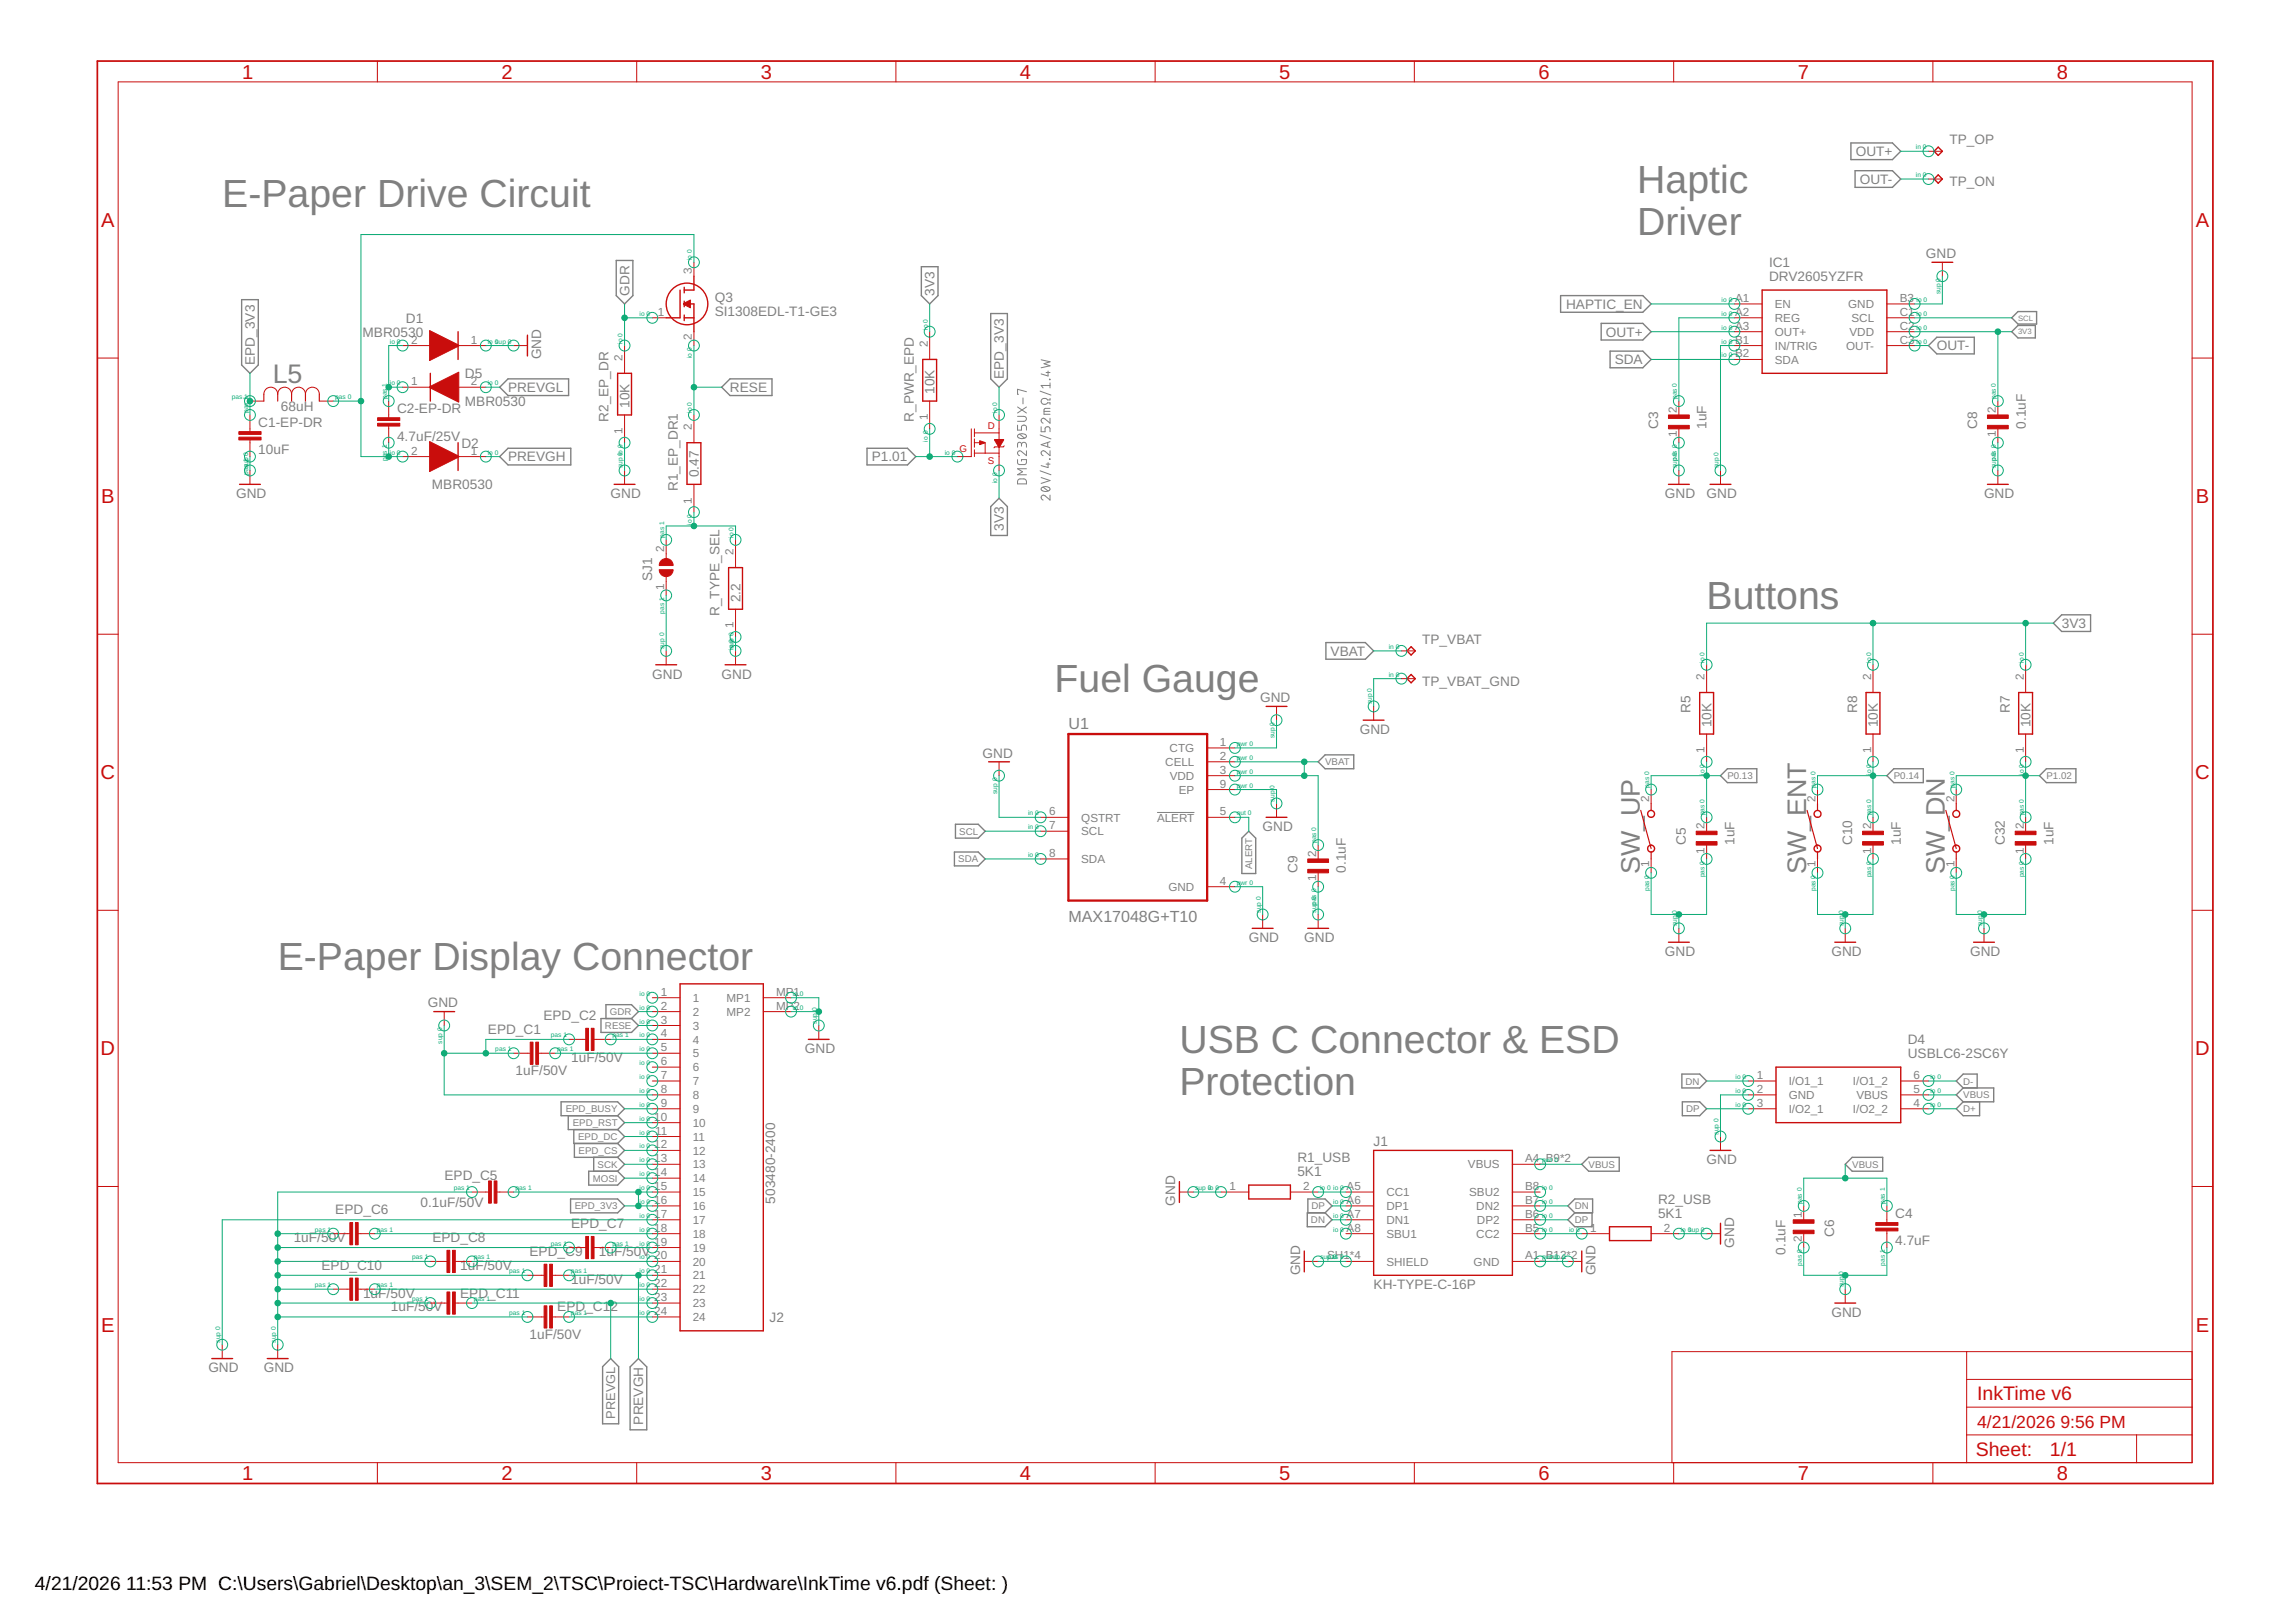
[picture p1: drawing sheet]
<svg xmlns="http://www.w3.org/2000/svg" width="420mm" height="297mm" viewBox="0 0 420 297" stroke-linecap="round" stroke-linejoin="round" font-family="sans-serif">
<defs><g id="words">
<g font-size="7.2" fill="#808080">
<text x="299.7" y="35.3">Haptic</text>
<text x="40.7" y="37.8">E-Paper Drive Circuit</text>
<text x="299.7" y="42.9">Driver</text>
<text x="312.4" y="111.5">Buttons</text>
<text x="193.1" y="126.7">Fuel Gauge</text>
<text x="50.8" y="177.5">E-Paper Display Connector</text>
<text x="215.9" y="192.8">USB C Connector &amp; ESD</text>
<text x="215.9" y="200.4">Protection</text>
</g>
<g font-size="4.9" fill="#808080">
<text x="49.9" y="70.1">L5</text>
<text x="300.2" y="160" transform="rotate(-90 300.2 160)">SW_UP</text>
<text x="330.7" y="160" transform="rotate(-90 330.7 160)">SW_ENT</text>
<text x="356.1" y="160" transform="rotate(-90 356.1 160)">SW_DN</text>
</g>
<g font-size="3.7" fill="#c90d0c">
<text x="44.4" y="14.4">1</text>
<text x="91.8" y="14.4">2</text>
<text x="139.3" y="14.4">3</text>
<text x="186.7" y="14.4">4</text>
<text x="234.2" y="14.4">5</text>
<text x="281.7" y="14.4">6</text>
<text x="329.1" y="14.4">7</text>
<text x="376.6" y="14.4">8</text>
<text x="18.5" y="41.5">A</text>
<text x="402" y="41.5">A</text>
<text x="18.5" y="92.1">B</text>
<text x="402" y="92.1">B</text>
<text x="18.4" y="142.6">C</text>
<text x="401.9" y="142.6">C</text>
<text x="18.4" y="193.2">D</text>
<text x="401.9" y="193.2">D</text>
<text x="18.5" y="243.7">E</text>
<text x="402" y="243.7">E</text>
<text x="44.4" y="270.9">1</text>
<text x="91.8" y="270.9">2</text>
<text x="139.3" y="270.9">3</text>
<text x="186.7" y="270.9">4</text>
<text x="234.2" y="270.9">5</text>
<text x="281.7" y="270.9">6</text>
<text x="329.1" y="270.9">7</text>
<text x="376.6" y="270.9">8</text>
</g>
<g font-size="3.6" fill="#c90d0c">
<text x="362" y="256.3">InkTime v6</text>
<text x="361.7" y="266.6">Sheet:</text>
<text x="375.3" y="266.4">1/1</text>
</g>
<g font-size="3.5">
<text x="6.4" y="291">4/21/2026</text>
<text x="23.1" y="291">11:53 PM C:\Users\Gabriel\Desktop\an_3\SEM_2\TSC\Proiect-TSC\Hardware\InkTime v6.pdf (Sheet: )</text>
</g>
<g font-size="3.2" fill="#c90d0c">
<text x="362" y="261.3">4/21/2026</text>
<text x="377.2" y="261.3">9:56 PM</text>
</g>
<g font-size="2.9" fill="#808080">
<text x="195.6" y="133.4">U1</text>
<text x="195.6" y="168.8">MAX17048G+T10</text>
</g>
<g font-size="2.5" fill="#808080">
<text x="339.7" y="28.6">OUT+</text>
<text x="356.9" y="26.4">TP_OP</text>
<text x="340.5" y="33.7">OUT-</text>
<text x="356.9" y="34">TP_ON</text>
<text x="352.6" y="47.2">GND</text>
<text x="323.9" y="51.4">DRV2605YZFR</text>
<text x="323.9" y="48.9">IC1</text>
<text x="74.3" y="59.1">D1</text>
<text x="115.2" y="54.1" transform="rotate(-90 115.2 54.1)">GDR</text>
<text x="130.8" y="57.8">SI1308EDL-T1-GE3</text>
<text x="130.8" y="55.2">Q3</text>
<text x="171.1" y="54.1" transform="rotate(-90 171.1 54.1)">3V3</text>
<text x="286.7" y="56.5">HAPTIC_EN</text>
<text x="66.4" y="61.6">MBR0530</text>
<text x="99.1" y="65.8" transform="rotate(-90 99.1 65.8)">GND</text>
<text x="294" y="61.6">OUT+</text>
<text x="354.6" y="64.1">OUT-</text>
<text x="46.7" y="66.8" transform="rotate(-90 46.7 66.8)">EPD_3V3</text>
<text x="85.1" y="69.2">D5</text>
<text x="93" y="71.7">PREVGL</text>
<text x="133.6" y="71.7">RESE</text>
<text x="183.8" y="69.3" transform="rotate(-90 183.8 69.3)">EPD_3V3</text>
<text x="295.6" y="66.7">SDA</text>
<text x="51.4" y="75.1">68uH</text>
<text x="72.7" y="75.6">C2-EP-DR</text>
<text x="85.1" y="74.3">MBR0530</text>
<text x="111.4" y="77.2" transform="rotate(-90 111.4 77.2)">R2_EP_DR</text>
<text x="115.2" y="74.7" transform="rotate(-90 115.2 74.7)">10K</text>
<text x="167.3" y="77.2" transform="rotate(-90 167.3 77.2)">R_PWR_EPD</text>
<text x="171.1" y="72.1" transform="rotate(-90 171.1 72.1)">10K</text>
<text x="47.3" y="83.2">10uF</text>
<text x="47.3" y="78.1">C1-EP-DR</text>
<text x="72.7" y="80.6">4.7uF/25V</text>
<text x="84.5" y="81.9">D2</text>
<text x="303.5" y="78.5" transform="rotate(-90 303.5 78.5)">C3</text>
<text x="312.4" y="78.5" transform="rotate(-90 312.4 78.5)">1uF</text>
<text x="362" y="78.5" transform="rotate(-90 362 78.5)">C8</text>
<text x="370.9" y="78.5" transform="rotate(-90 370.9 78.5)">0.1uF</text>
<text x="79.1" y="89.5">MBR0530</text>
<text x="93" y="84.4">PREVGH</text>
<text x="124.1" y="89.9" transform="rotate(-90 124.1 89.9)">R1_EP_DR1</text>
<text x="127.9" y="87.4" transform="rotate(-90 127.9 87.4)">0.47</text>
<text x="159.6" y="84.4">P1.01</text>
<text x="43.2" y="91.2">GND</text>
<text x="111.8" y="91.2">GND</text>
<text x="304.8" y="91.2">GND</text>
<text x="312.4" y="91.2">GND</text>
<text x="363.2" y="91.2">GND</text>
<text x="183.8" y="97.2" transform="rotate(-90 183.8 97.2)">3V3</text>
<text x="119.4" y="106.4" transform="rotate(-90 119.4 106.4)">SJ1</text>
<text x="131.7" y="112.8" transform="rotate(-90 131.7 112.8)">R_TYPE_SEL</text>
<text x="135.5" y="110.2" transform="rotate(-90 135.5 110.2)">2.2</text>
<text x="260.4" y="117.8">TP_VBAT</text>
<text x="377.4" y="114.9">3V3</text>
<text x="119.4" y="124.2">GND</text>
<text x="132.1" y="124.2">GND</text>
<text x="243.6" y="120">VBAT</text>
<text x="260.4" y="125.5">TP_VBAT_GND</text>
<text x="230.7" y="128.5">GND</text>
<text x="309.5" y="130.5" transform="rotate(-90 309.5 130.5)">R5</text>
<text x="340" y="130.5" transform="rotate(-90 340 130.5)">R8</text>
<text x="367.9" y="130.5" transform="rotate(-90 367.9 130.5)">R7</text>
<text x="248.9" y="134.4">GND</text>
<text x="313.3" y="133.1" transform="rotate(-90 313.3 133.1)">10K</text>
<text x="343.8" y="133.1" transform="rotate(-90 343.8 133.1)">10K</text>
<text x="371.7" y="133.1" transform="rotate(-90 371.7 133.1)">10K</text>
<text x="179.9" y="138.7">GND</text>
<text x="231.2" y="152.1">GND</text>
<text x="308.6" y="154.7" transform="rotate(-90 308.6 154.7)">C5</text>
<text x="317.5" y="154.7" transform="rotate(-90 317.5 154.7)">1uF</text>
<text x="339.1" y="154.7" transform="rotate(-90 339.1 154.7)">C10</text>
<text x="348" y="154.7" transform="rotate(-90 348 154.7)">1uF</text>
<text x="367" y="154.7" transform="rotate(-90 367 154.7)">C32</text>
<text x="375.9" y="154.7" transform="rotate(-90 375.9 154.7)">1uF</text>
<text x="237.5" y="159.8" transform="rotate(-90 237.5 159.8)">C9</text>
<text x="246.4" y="159.8" transform="rotate(-90 246.4 159.8)">0.1uF</text>
<text x="228.6" y="172.5">GND</text>
<text x="238.8" y="172.5">GND</text>
<text x="304.8" y="175">GND</text>
<text x="335.3" y="175">GND</text>
<text x="360.7" y="175">GND</text>
<text x="78.3" y="184.4">GND</text>
<text x="89.3" y="189.2">EPD_C1</text>
<text x="99.5" y="186.7">EPD_C2</text>
<text x="349.3" y="191.1">D4</text>
<text x="94.4" y="196.8">1uF/50V</text>
<text x="104.6" y="194.3">1uF/50V</text>
<text x="147.4" y="192.8">GND</text>
<text x="349.3" y="193.7">USBLC6-2SC6Y</text>
<text x="251.5" y="209.8">J1</text>
<text x="81.4" y="215.9">EPD_C5</text>
<text x="237.5" y="215.2">5K1</text>
<text x="237.5" y="212.7">R1_USB</text>
<text x="312.4" y="213.1">GND</text>
<text x="77" y="221">0.1uF/50V</text>
<text x="141.9" y="220.3" transform="rotate(-90 141.9 220.3)">503480-2400</text>
<text x="215.2" y="220.7" transform="rotate(-90 215.2 220.7)">GND</text>
<text x="303.5" y="220.3">R2_USB</text>
<text x="53.8" y="227.3">1uF/50V</text>
<text x="61.4" y="222.2">EPD_C6</text>
<text x="79.2" y="227.3">EPD_C8</text>
<text x="104.6" y="224.8">EPD_C7</text>
<text x="303.5" y="222.9">5K1</text>
<text x="335.8" y="226.4" transform="rotate(-90 335.8 226.4)">C6</text>
<text x="347" y="227.9">4.7uF</text>
<text x="347" y="222.9">C4</text>
<text x="58.8" y="232.4">EPD_C10</text>
<text x="84.2" y="232.4">1uF/50V</text>
<text x="96.9" y="229.9">EPD_C9</text>
<text x="109.6" y="229.9">1uF/50V</text>
<text x="238" y="233.4" transform="rotate(-90 238 233.4)">GND</text>
<text x="292.1" y="233.4" transform="rotate(-90 292.1 233.4)">GND</text>
<text x="317.5" y="228.3" transform="rotate(-90 317.5 228.3)">GND</text>
<text x="326.9" y="229.7" transform="rotate(-90 326.9 229.7)">0.1uF</text>
<text x="66.5" y="237.5">1uF/50V</text>
<text x="84.2" y="237.5">EPD_C11</text>
<text x="104.6" y="234.9">1uF/50V</text>
<text x="251.5" y="235.9">KH-TYPE-C-16P</text>
<text x="71.5" y="240">1uF/50V</text>
<text x="96.9" y="245.1">1uF/50V</text>
<text x="102" y="240">EPD_C12</text>
<text x="140.9" y="241.9">J2</text>
<text x="335.3" y="241">GND</text>
<text x="38.1" y="251.2">GND</text>
<text x="48.3" y="251.2">GND</text>
<text x="117.8" y="260.7" transform="rotate(-90 117.8 260.7)">PREVGH</text>
</g>
<text font-size="2.3" fill="#808080" x="112.6" y="259.6" transform="rotate(-90 112.6 259.6)">PREVGL</text>
<g font-size="2.1" fill="#808080">
<text x="126.7" y="50.2" transform="rotate(-90 126.7 50.2)">3</text>
<text x="120.4" y="57.8">1</text>
<text x="317.7" y="55.3">A1</text>
<text x="317.7" y="57.8">A2</text>
<text x="324.9" y="56.4">EN</text>
<text x="324.9" y="58.9">REG</text>
<text x="338.3" y="56.4">GND</text>
<text x="339" y="58.9">SCL</text>
<text x="347.8" y="55.3">B3</text>
<text x="347.8" y="57.8">C1</text>
<text x="75.3" y="62.9">2</text>
<text x="86.2" y="62.9">1</text>
<text x="114" y="66" transform="rotate(-90 114 66)">2</text>
<text x="126.7" y="62.2" transform="rotate(-90 126.7 62.2)">2</text>
<text x="169.9" y="63.4" transform="rotate(-90 169.9 63.4)">2</text>
<text x="317.7" y="60.3">A3</text>
<text x="317.7" y="62.9">B1</text>
<text x="317.7" y="65.4">B2</text>
<text x="324.9" y="61.5">OUT+</text>
<text x="324.9" y="64">IN/TRIG</text>
<text x="338" y="64">OUT-</text>
<text x="338.6" y="61.5">VDD</text>
<text x="347.8" y="60.3">C2</text>
<text x="347.8" y="62.9">C3</text>
<text x="75.3" y="70.5">1</text>
<text x="86.2" y="70.5">2</text>
<text x="324.9" y="66.5">SDA</text>
<text x="169.9" y="76.9" transform="rotate(-90 169.9 76.9)">1</text>
<text x="307" y="75.6" transform="rotate(-90 307 75.6)">2</text>
<text x="365.4" y="75.6" transform="rotate(-90 365.4 75.6)">2</text>
<text x="75.3" y="83.2">2</text>
<text x="86.2" y="83.2">1</text>
<text x="114" y="79.5" transform="rotate(-90 114 79.5)">1</text>
<text x="126.7" y="78.7" transform="rotate(-90 126.7 78.7)">2</text>
<text x="307" y="80" transform="rotate(-90 307 80)">1</text>
<text x="365.4" y="80" transform="rotate(-90 365.4 80)">1</text>
<text x="126.7" y="92.2" transform="rotate(-90 126.7 92.2)">1</text>
<text x="121.6" y="101" transform="rotate(-90 121.6 101)">2</text>
<text x="134.3" y="101.5" transform="rotate(-90 134.3 101.5)">2</text>
<text x="121.6" y="108" transform="rotate(-90 121.6 108)">1</text>
<text x="134.3" y="115" transform="rotate(-90 134.3 115)">1</text>
<text x="312.1" y="124.4" transform="rotate(-90 312.1 124.4)">2</text>
<text x="342.6" y="124.4" transform="rotate(-90 342.6 124.4)">2</text>
<text x="370.5" y="124.4" transform="rotate(-90 370.5 124.4)">2</text>
<text x="214.1" y="137.7">CTG</text>
<text x="223.3" y="136.5">1</text>
<text x="312.1" y="137.9" transform="rotate(-90 312.1 137.9)">1</text>
<text x="342.6" y="137.9" transform="rotate(-90 342.6 137.9)">1</text>
<text x="370.5" y="137.9" transform="rotate(-90 370.5 137.9)">1</text>
<text x="213.3" y="140.2">CELL</text>
<text x="214.2" y="142.7">VDD</text>
<text x="223.3" y="139.1">2</text>
<text x="223.3" y="141.6">3</text>
<text x="192.1" y="149.2">6</text>
<text x="215.8" y="145.3">EP</text>
<text x="223.3" y="144.2">9</text>
<text x="223.3" y="149.2">5</text>
<text x="301.9" y="146.7" transform="rotate(-90 301.9 146.7)">2</text>
<text x="332.4" y="146.7" transform="rotate(-90 332.4 146.7)">2</text>
<text x="357.8" y="146.7" transform="rotate(-90 357.8 146.7)">2</text>
<text x="192.1" y="151.8">7</text>
<text x="197.9" y="150.4">QSTRT</text>
<text x="197.9" y="152.9">SCL</text>
<text x="211.8" y="150.4">ALERT</text>
<text x="312.1" y="151.8" transform="rotate(-90 312.1 151.8)">2</text>
<text x="342.6" y="151.8" transform="rotate(-90 342.6 151.8)">2</text>
<text x="370.5" y="151.8" transform="rotate(-90 370.5 151.8)">2</text>
<text x="192.1" y="156.9">8</text>
<text x="197.9" y="158">SDA</text>
<text x="223.3" y="161.9">4</text>
<text x="241" y="161.3" transform="rotate(-90 241 161.3)">1</text>
<text x="241" y="156.9" transform="rotate(-90 241 156.9)">2</text>
<text x="301.9" y="158.8" transform="rotate(-90 301.9 158.8)">1</text>
<text x="312.1" y="156.2" transform="rotate(-90 312.1 156.2)">1</text>
<text x="332.4" y="158.8" transform="rotate(-90 332.4 158.8)">1</text>
<text x="342.6" y="156.2" transform="rotate(-90 342.6 156.2)">1</text>
<text x="357.8" y="158.8" transform="rotate(-90 357.8 158.8)">1</text>
<text x="370.5" y="156.2" transform="rotate(-90 370.5 156.2)">1</text>
<text x="213.9" y="163.1">GND</text>
<text x="121" y="182.3">1</text>
<text x="121" y="184.8">2</text>
<text x="126.8" y="183.4">1</text>
<text x="126.8" y="185.9">2</text>
<text x="133" y="183.4">MP1</text>
<text x="133" y="185.9">MP2</text>
<text x="142.1" y="182.3">MP1</text>
<text x="142.1" y="184.8">MP2</text>
<text x="121" y="187.3">3</text>
<text x="121" y="189.9">4</text>
<text x="126.8" y="188.5">3</text>
<text x="126.8" y="191">4</text>
<text x="121" y="192.4">5</text>
<text x="121" y="195">6</text>
<text x="121" y="197.5">7</text>
<text x="126.8" y="193.5">5</text>
<text x="126.8" y="196.1">6</text>
<text x="321.6" y="197.5">1</text>
<text x="350.3" y="197.5">6</text>
<text x="121" y="200">8</text>
<text x="121" y="202.6">9</text>
<text x="126.8" y="198.6">7</text>
<text x="126.8" y="201.2">8</text>
<text x="126.8" y="203.7">9</text>
<text x="321.6" y="200">2</text>
<text x="321.6" y="202.6">3</text>
<text x="327.5" y="198.6">I/O1_1</text>
<text x="327.5" y="201.2">GND</text>
<text x="327.5" y="203.7">I/O2_1</text>
<text x="339.2" y="198.6">I/O1_2</text>
<text x="339.2" y="203.7">I/O2_2</text>
<text x="339.9" y="201.2">VBUS</text>
<text x="350.3" y="200">5</text>
<text x="350.3" y="202.6">4</text>
<text x="119.8" y="205.1">10</text>
<text x="119.9" y="207.7">11</text>
<text x="126.8" y="206.2">10</text>
<text x="126.8" y="208.8">11</text>
<text x="119.8" y="210.2">12</text>
<text x="119.8" y="212.7">13</text>
<text x="119.8" y="215.3">14</text>
<text x="126.8" y="211.3">12</text>
<text x="126.8" y="213.9">13</text>
<text x="268.7" y="213.9">VBUS</text>
<text x="279.2" y="212.7">A4_B9*2</text>
<text x="119.8" y="217.8">15</text>
<text x="119.8" y="220.4">16</text>
<text x="126.8" y="216.4">14</text>
<text x="126.8" y="218.9">15</text>
<text x="126.8" y="221.5">16</text>
<text x="225.1" y="217.8">1</text>
<text x="238.6" y="217.8">2</text>
<text x="246.5" y="220.4">A6</text>
<text x="246.5" y="217.8">A5</text>
<text x="253.8" y="221.5">DP1</text>
<text x="253.8" y="218.9">CC1</text>
<text x="269" y="218.9">SBU2</text>
<text x="270.3" y="221.5">DN2</text>
<text x="279.2" y="217.8">B8</text>
<text x="279.2" y="220.4">B7</text>
<text x="119.8" y="222.9">17</text>
<text x="119.8" y="225.4">18</text>
<text x="119.8" y="228">19</text>
<text x="126.8" y="224">17</text>
<text x="126.8" y="226.5">18</text>
<text x="246.5" y="225.4">A8</text>
<text x="246.5" y="222.9">A7</text>
<text x="253.8" y="226.5">SBU1</text>
<text x="253.8" y="224">DN1</text>
<text x="270.3" y="226.5">CC2</text>
<text x="270.4" y="224">DP2</text>
<text x="279.2" y="222.9">B6</text>
<text x="279.2" y="225.4">B5</text>
<text x="291.1" y="225.4">1</text>
<text x="304.6" y="225.4">2</text>
<text x="329.9" y="227.3" transform="rotate(-90 329.9 227.3)">2</text>
<text x="329.9" y="222.9" transform="rotate(-90 329.9 222.9)">1</text>
<text x="119.8" y="230.5">20</text>
<text x="119.8" y="233.1">21</text>
<text x="126.8" y="229.1">19</text>
<text x="126.8" y="231.6">20</text>
<text x="243" y="230.5">SH1*4</text>
<text x="253.8" y="231.6">SHIELD</text>
<text x="269.8" y="231.6">GND</text>
<text x="279.2" y="230.5">A1_B12*2</text>
<text x="119.8" y="235.6">22</text>
<text x="119.8" y="238.1">23</text>
<text x="126.8" y="234.2">21</text>
<text x="126.8" y="236.7">22</text>
<text x="126.8" y="239.2">23</text>
<text x="119.8" y="240.7">24</text>
<text x="126.8" y="241.8">24</text>
</g>
<g font-size="1.8" fill="#c90d0c">
<text x="175.7" y="82.8">G</text>
<text x="180.9" y="78.5">D</text>
<text x="180.9" y="84.8">S</text>
</g>
<g font-size="1.8" fill="#808080">
<text x="242.6" y="140.1">VBAT</text>
<text x="316.2" y="142.6">P0.13</text>
<text x="346.7" y="142.6">P0.14</text>
<text x="374.7" y="142.6">P1.02</text>
<text x="175.6" y="152.8">SCL</text>
<text x="175.4" y="157.8">SDA</text>
<text x="229.3" y="159.1" transform="rotate(-90 229.3 159.1)">ALERT</text>
<text x="111.6" y="185.8">GDR</text>
<text x="110.8" y="188.3">RESE</text>
<text x="103.6" y="203.6">EPD_BUSY</text>
<text x="308.6" y="198.5">DN</text>
<text x="308.7" y="203.6">DP</text>
<text x="359.4" y="198.5">D-</text>
<text x="359.4" y="201">VBUS</text>
<text x="359.4" y="203.6">D+</text>
<text x="104.9" y="206.1">EPD_RST</text>
<text x="105.8" y="208.6">EPD_DC</text>
<text x="105.9" y="211.2">EPD_CS</text>
<text x="109.4" y="213.7">SCK</text>
<text x="290.8" y="213.7">VBUS</text>
<text x="339.1" y="213.7">VBUS</text>
<text x="105.2" y="221.3">EPD_3V3</text>
<text x="108.5" y="216.3">MOSI</text>
<text x="240.1" y="221.3">DP</text>
<text x="288.3" y="221.3">DN</text>
<text x="240" y="223.9">DN</text>
<text x="288.3" y="223.9">DP</text>
</g>
<g font-size="1.4" fill="#808080">
<text x="369.4" y="58.7">SCL</text>
<text x="369.4" y="61.2">3V3</text>
</g>
<g font-size="1.2" fill="#0dab76">
<text x="350.7" y="27.3">in 0</text>
<text x="350.7" y="32.4">in 0</text>
<text x="126.7" y="47.6" transform="rotate(-90 126.7 47.6)">io 0</text>
<text x="355.3" y="53.9" transform="rotate(-90 355.3 53.9)">sup 0</text>
<text x="117.1" y="57.8">io 0</text>
<text x="315.2" y="55.3">io 0</text>
<text x="315.2" y="57.8">io 0</text>
<text x="350.9" y="55.3">io 0</text>
<text x="350.9" y="57.8">io 0</text>
<text x="71.4" y="62.9">io 0</text>
<text x="89.3" y="62.9">io 0</text>
<text x="90.7" y="62.9">sup 0</text>
<text x="114" y="62.9" transform="rotate(-90 114 62.9)">io 0</text>
<text x="126.7" y="65.6" transform="rotate(-90 126.7 65.6)">io 0</text>
<text x="169.9" y="60.3" transform="rotate(-90 169.9 60.3)">io 0</text>
<text x="315.2" y="60.3">io 0</text>
<text x="315.2" y="62.9">io 0</text>
<text x="315.2" y="65.4">io 0</text>
<text x="350.9" y="60.3">io 0</text>
<text x="350.9" y="62.9">io 0</text>
<text x="71.4" y="70.5">io 0</text>
<text x="89.3" y="70.5">io 0</text>
<text x="42.4" y="73">pas 1</text>
<text x="45.4" y="75.6" transform="rotate(-90 45.4 75.6)">pas 1</text>
<text x="61.4" y="73">pas 0</text>
<text x="70.8" y="73" transform="rotate(-90 70.8 73)">pas 1</text>
<text x="126.7" y="75.6" transform="rotate(-90 126.7 75.6)">io 0</text>
<text x="182.6" y="75.6" transform="rotate(-90 182.6 75.6)">io 0</text>
<text x="307" y="73" transform="rotate(-90 307 73)">pas 0</text>
<text x="365.4" y="73" transform="rotate(-90 365.4 73)">pas 0</text>
<text x="71.4" y="83.2">io 0</text>
<text x="89.3" y="83.2">io 0</text>
<text x="114" y="83.3" transform="rotate(-90 114 83.3)">io 0</text>
<text x="169.9" y="80.8" transform="rotate(-90 169.9 80.8)">io 0</text>
<text x="173" y="83.2">io 0</text>
<text x="45.4" y="86.9" transform="rotate(-90 45.4 86.9)">passu1p 0</text>
<text x="70.8" y="84.4" transform="rotate(-90 70.8 84.4)">pas 1</text>
<text x="114" y="85.7" transform="rotate(-90 114 85.7)">sup 0</text>
<text x="182.6" y="88.4" transform="rotate(-90 182.6 88.4)">io 0</text>
<text x="307" y="85.7" transform="rotate(-90 307 85.7)">sup 0</text>
<text x="307" y="84.4" transform="rotate(-90 307 84.4)">pas 0</text>
<text x="314.6" y="85.7" transform="rotate(-90 314.6 85.7)">sup 0</text>
<text x="365.4" y="85.7" transform="rotate(-90 365.4 85.7)">sup 0</text>
<text x="365.4" y="84.4" transform="rotate(-90 365.4 84.4)">pas 0</text>
<text x="121.6" y="98.4" transform="rotate(-90 121.6 98.4)">pas 1</text>
<text x="126.7" y="96" transform="rotate(-90 126.7 96)">io 0</text>
<text x="134.3" y="98.4" transform="rotate(-90 134.3 98.4)">io 0</text>
<text x="121.6" y="112.3" transform="rotate(-90 121.6 112.3)">pas 1</text>
<text x="121.6" y="118.8" transform="rotate(-90 121.6 118.8)">sup 0</text>
<text x="134.3" y="118.9" transform="rotate(-90 134.3 118.9)">isou0p 0</text>
<text x="254.2" y="118.8">in 0</text>
<text x="254.2" y="123.8">in 0</text>
<text x="312.1" y="121.3" transform="rotate(-90 312.1 121.3)">io 0</text>
<text x="342.6" y="121.3" transform="rotate(-90 342.6 121.3)">io 0</text>
<text x="370.5" y="121.3" transform="rotate(-90 370.5 121.3)">io 0</text>
<text x="251.1" y="128.9" transform="rotate(-90 251.1 128.9)">sup 0</text>
<text x="226.4" y="136.5">pwr 0</text>
<text x="233.3" y="135.2" transform="rotate(-90 233.3 135.2)">sup 0</text>
<text x="226.4" y="139.1">pwr 0</text>
<text x="226.4" y="141.6">pwr 0</text>
<text x="312.1" y="141.8" transform="rotate(-90 312.1 141.8)">io 0</text>
<text x="342.6" y="141.8" transform="rotate(-90 342.6 141.8)">io 0</text>
<text x="370.5" y="141.8" transform="rotate(-90 370.5 141.8)">io 0</text>
<text x="182.6" y="145.3" transform="rotate(-90 182.6 145.3)">sup 0</text>
<text x="188.2" y="149.2">in 0</text>
<text x="226.4" y="144.2">pwr 0</text>
<text x="226.4" y="149.2">out 0</text>
<text x="233.3" y="146.7" transform="rotate(-90 233.3 146.7)">sup</text>
<text x="233.3" y="144.4" transform="rotate(-90 233.3 144.4)">0</text>
<text x="301.9" y="144.2" transform="rotate(-90 301.9 144.2)">pas 0</text>
<text x="312.1" y="149.2" transform="rotate(-90 312.1 149.2)">pas 0</text>
<text x="332.4" y="144.2" transform="rotate(-90 332.4 144.2)">pas 0</text>
<text x="342.6" y="149.2" transform="rotate(-90 342.6 149.2)">pas 0</text>
<text x="357.8" y="144.2" transform="rotate(-90 357.8 144.2)">pas 0</text>
<text x="370.5" y="149.2" transform="rotate(-90 370.5 149.2)">pas 0</text>
<text x="188.2" y="151.8">in 0</text>
<text x="241" y="154.3" transform="rotate(-90 241 154.3)">pas 0</text>
<text x="188.2" y="156.9">io 0</text>
<text x="226.4" y="161.9">pwr 0</text>
<text x="312.1" y="160.6" transform="rotate(-90 312.1 160.6)">pas 0</text>
<text x="342.6" y="160.6" transform="rotate(-90 342.6 160.6)">pas 0</text>
<text x="370.5" y="160.6" transform="rotate(-90 370.5 160.6)">pas 0</text>
<text x="230.8" y="167" transform="rotate(-90 230.8 167)">sup 0</text>
<text x="241" y="167" transform="rotate(-90 241 167)">sup 0</text>
<text x="241" y="165.6" transform="rotate(-90 241 165.6)">pas 0</text>
<text x="301.9" y="163.1" transform="rotate(-90 301.9 163.1)">pas 0</text>
<text x="307" y="167.2" transform="rotate(-90 307 167.2)">0</text>
<text x="332.4" y="163.1" transform="rotate(-90 332.4 163.1)">pas 0</text>
<text x="337.5" y="167.2" transform="rotate(-90 337.5 167.2)">0</text>
<text x="357.8" y="163.1" transform="rotate(-90 357.8 163.1)">pas 0</text>
<text x="362.9" y="167.2" transform="rotate(-90 362.9 167.2)">0</text>
<text x="307" y="169.6" transform="rotate(-90 307 169.6)">sup</text>
<text x="337.5" y="169.6" transform="rotate(-90 337.5 169.6)">sup</text>
<text x="362.9" y="169.6" transform="rotate(-90 362.9 169.6)">sup</text>
<text x="117.1" y="182.3">io 0</text>
<text x="117.1" y="184.8">io 0</text>
<text x="145.2" y="182.3">io 0</text>
<text x="145.2" y="184.8">io 0</text>
<text x="149.5" y="185" transform="rotate(-90 149.5 185)">0</text>
<text x="81" y="191" transform="rotate(-90 81 191)">sup 0</text>
<text x="100.8" y="189.9">pas 1</text>
<text x="112.2" y="189.9">pas 1</text>
<text x="117.1" y="187.3">io 0</text>
<text x="117.1" y="189.9">io 0</text>
<text x="149.5" y="187.3" transform="rotate(-90 149.5 187.3)">sup</text>
<text x="90.7" y="192.4">pas 1</text>
<text x="102" y="192.4">pas 1</text>
<text x="117.1" y="192.4">io 0</text>
<text x="117.1" y="195">io 0</text>
<text x="117.1" y="197.5">io 0</text>
<text x="317.7" y="197.5">io 0</text>
<text x="353.4" y="197.5">io 0</text>
<text x="117.1" y="200">io 0</text>
<text x="117.1" y="202.6">io 0</text>
<text x="317.7" y="200">io 0</text>
<text x="317.7" y="202.6">io 0</text>
<text x="353.4" y="200">io 0</text>
<text x="353.4" y="202.6">io 0</text>
<text x="117.1" y="205.1">io 0</text>
<text x="117.1" y="207.7">io 0</text>
<text x="314.6" y="207.7" transform="rotate(-90 314.6 207.7)">sup 0</text>
<text x="117.1" y="210.2">io 0</text>
<text x="117.1" y="212.7">io 0</text>
<text x="117.1" y="215.3">io 0</text>
<text x="282.3" y="212.7">pwr 0</text>
<text x="83.1" y="217.8">pas 1</text>
<text x="94.4" y="217.8">pas 1</text>
<text x="117.1" y="217.8">io 0</text>
<text x="117.1" y="220.4">io 0</text>
<text x="218.8" y="217.8">sup 0</text>
<text x="221.2" y="217.8">io 0</text>
<text x="241.7" y="217.8">io 0 io 0</text>
<text x="244.1" y="220.4">io 0</text>
<text x="282.3" y="217.8">io 0</text>
<text x="282.3" y="220.4">io 0</text>
<text x="329.9" y="220.4" transform="rotate(-90 329.9 220.4)">pas 0</text>
<text x="345.1" y="220.4" transform="rotate(-90 345.1 220.4)">pas 1</text>
<text x="57.7" y="225.4">pas 1</text>
<text x="69" y="225.4">pas 1</text>
<text x="100.8" y="228">pas 1</text>
<text x="112.2" y="228">pas 1</text>
<text x="117.1" y="222.9">io 0</text>
<text x="117.1" y="225.4">io 0</text>
<text x="117.1" y="228">io 0</text>
<text x="244.1" y="225.4">io 0</text>
<text x="244.1" y="222.9">io 0</text>
<text x="282.3" y="222.9">io 0</text>
<text x="282.3" y="225.4">io 0</text>
<text x="287.3" y="225.4">io 0</text>
<text x="307.7" y="225.4">io 0</text>
<text x="309.1" y="225.4">sup 0</text>
<text x="75.4" y="230.5">pas 1</text>
<text x="86.8" y="230.5">pas 1</text>
<text x="93.2" y="233.1">pas 1</text>
<text x="104.5" y="233.1">pas 1</text>
<text x="117.1" y="230.5">io 0</text>
<text x="117.1" y="233.1">io 0</text>
<text x="241.7" y="230.5">sup 0</text>
<text x="243.1" y="230.5">pas 0</text>
<text x="282.3" y="230.5">pwsru0p 0</text>
<text x="329.9" y="231.7" transform="rotate(-90 329.9 231.7)">pas 0</text>
<text x="337.5" y="233.3" transform="rotate(-90 337.5 233.3)">0</text>
<text x="345.1" y="231.7" transform="rotate(-90 345.1 231.7)">pas 1</text>
<text x="57.7" y="235.6">pas 1</text>
<text x="69" y="235.6">pas 1</text>
<text x="75.4" y="238.1">pas 1</text>
<text x="86.8" y="238.1">pas 1</text>
<text x="117.1" y="235.6">io 0</text>
<text x="117.1" y="238.1">io 0</text>
<text x="337.5" y="235.6" transform="rotate(-90 337.5 235.6)">sup</text>
<text x="40.3" y="245.8" transform="rotate(-90 40.3 245.8)">sup 0</text>
<text x="50.5" y="245.8" transform="rotate(-90 50.5 245.8)">sup 0</text>
<text x="93.2" y="240.7">pas 1</text>
<text x="104.5" y="240.7">pas 1</text>
<text x="117.1" y="240.7">io 0</text>
</g>
</g></defs>
<g fill="none" stroke="#808080" stroke-width=".18">
<path d="M186.3 77.8v.9h.7v-.5a.46 .46 0 0 1 .5-.4 .46 .46 0 0 1 .4 .4v.5M186.3 76.2h1.2a.46 .46 0 0 1 .4 .5 .46 .46 0 0 1-.4 .4h-1.2M186.3 74.5l1.6 1.1M186.4 79.6a1.04 1.04 0 0 1 1.5 .2 .95 .95 0 0 1-1.6 0zM186.6 79.5l1 .7M187.3 72.8v1.1M187.9 71.7l-1.6-.5v1h.2M187.9 74.5l-1.6 1.1M190.4 79.6l2 .7M190.4 71.6l2 .7M190.6 78.1v.9h.7v-.5a.46 .46 0 0 1 .5-.4 .46 .46 0 0 1 .4 .4v.5M190.6 65.8l1.6 .4-1.1 .4 1.1 .4-1.6 .3"/>
<path d="M191.1 75.3h1.1M191.5 68.2h.7M191.9 67.9v.9l-1.3-.4M192.1 69.4l.1 .1zM192.2 76.5v.9l-.9-.7a.44 .44 0 0 0-.7 .1 .44 .44 0 0 0 .4 .6M192.2 74.7l-.9 .1-.2 .2v.8h1.1M192.2 72.9v.3h-.4a.61 .61 0 0 0-1-.2 .61 .61 0 0 0 0 .9 .61 .61 0 0 0 1-.2h.4v.3M192.2 70.1v.9M192.2 70.5h-1.6l.4 .5M186.3 84.1v.7l.2 .2h1.1l.2-.1 .1-.8h-.9v.3M186.4 87.8a1.33 1.33 0 0 1 1.2-.1l.3 .2v.7h-1.6zM187 81.4a.46 .46 0 0 1 .5-.5 .46 .46 0 0 1 .4 .5v.5"/>
<path d="M187 81.7v-.4a.36 .36 0 0 0-.4-.4 .36 .36 0 0 0-.3 .4v.6M187.9 82.5v.9l-.9-.8a.44 .44 0 0 0-.7 .2 .44 .44 0 0 0 .3 .6M187.9 85.8h-1.6l.9 .5-.9 .6h1.6M190.4 86.2l2 .7M190.6 87.4l1.6 .5-1.6 .6M190.7 89.3a1.02 1.02 0 0 1 1.5 .2 .97 .97 0 0 1-1.6 0zM191 89.1l.9 .8M191.5 84.9h.7M191.8 81v.8M191.9 84.7v.9l-1.3-.4M192.1 84l.1 .1zM192.2 90.6v.9l-.9-.8a.45 .45 0 0 0-.7 .2 .45 .45 0 0 0 .4 .6"/>
<path d="M192.2 82.5v.9l-.9-.8a.45 .45 0 0 0-.7 .2 .45 .45 0 0 0 .4 .6M192.2 80.8l-1.6 .6 1.6 .5M211.8 148.7h6.9"/>
</g>
<g fill="none" stroke="#808080" stroke-width=".25">
<path d="M338.9 26.2h7.6l1.5 1.5-1.5 1.5h-7.6zM339.6 31.2h6.9l1.5 1.6-1.5 1.5h-6.9zM44.2 54.8h3.1v12l-1.5 1.5-1.6-1.5zM112.8 47.7h3.1v6.4l-1.6 1.5-1.5-1.5zM168.7 48.8h3v5.3l-1.5 1.5-1.5-1.5zM181.4 57.4h3v11.9l-1.5 1.6-1.5-1.6zM285.7 54.1h15.1l1.5 1.5-1.5 1.5h-15.1zM293.1 59.2h7.7l1.5 1.5-1.5 1.5h-7.7zM369.4 59.6h3.2v2.2h-3.2l-1.1-1.1zM369.4 57h3.5v2.3h-3.5l-1.1-1.1zM91.5 70.9l1.5-1.6h11.1v3.1h-11.1zM133.6 69.3h7.7v3.1h-7.7l-1.5-1.5z"/>
<path d="M294.8 64.3h6l1.5 1.5-1.5 1.5h-6zM353.1 63.2l1.5-1.5h6.8v3.1h-6.8zM91.5 83.6l1.5-1.6h11.5v3.1h-11.5zM158.7 82h7.4l1.6 1.6-1.6 1.5h-7.4zM182.9 91.2l1.5 1.5v5.3h-3v-5.3zM242.7 117.6h7.3l1.5 1.5-1.5 1.5h-7.3zM375.9 114l1.5-1.5h5.3v3.1h-5.3zM241.3 139.4l1.3-1.2h5.2v2.5h-5.2zM174.7 155.9h4.4l1.3 1.3-1.3 1.3h-4.4zM174.9 150.9h4.2l1.3 1.2-1.3 1.3h-4.2zM227.4 153.4l1.2-1.3 1.3 1.3v6.5h-2.5zM315 142l1.3-1.3h5.3v2.5h-5.3z"/>
<path d="M346.7 140.7h5.4v2.5h-5.4l-1.3-1.2zM374.6 140.7h5.4v2.5h-5.4l-1.2-1.2zM110 186.4h5.6l1.3 1.3-1.3 1.3h-5.6zM110.9 186.4v-2.5h4.7l1.3 1.2-1.3 1.3M307.9 196.6h3.3l1.2 1.2-1.2 1.3h-3.3zM359.4 199.1h5.6v2.6h-5.6M359.4 199.1l-1.3-1.3 1.3-1.2h2.6v2.5M359.4 199.1l-1.3 1.3 1.3 1.3M102.7 201.7h10.4l1.2 1.2-1.2 1.3h-10.4zM104 204.2v2.5h9.1M104.5 219.4h8.6l1.2 1.3-1.2 1.3h-8.6zM105.1 206.7v2.6h8"/>
<path d="M105.2 209.3v2.5h7.9M107.8 214.4h5.3l1.2 1.2-1.2 1.3h-5.3zM108.7 211.8v2.6M113.1 204.2l1.2 1.3-1.2 1.2M113.1 206.7l1.2 1.3-1.2 1.3M113.1 209.3l1.2 1.2-1.2 1.3M113.1 211.8l1.2 1.3-1.2 1.3M290.9 211.8h5.5v2.6h-5.5l-1.3-1.3zM308 201.7h3.2l1.2 1.2-1.2 1.3h-3.2zM337.8 213.1l1.3-1.3h5.6v2.6h-5.6zM359.4 201.7l-1.3 1.2 1.3 1.3h3v-2.5M239.3 222h3.3l1.3 1.2-1.3 1.3h-3.3z"/>
<path d="M239.4 222v-2.6h3.2l1.3 1.3-1.3 1.3M287 220.7l1.3-1.3h3.3v2.6h-3.3zM288.3 222l-1.3 1.2 1.3 1.3h3.2v-2.5M111.8 248.6l1.5 1.5v10.5h-3v-10.5zM116.9 248.6l1.5 1.6v11.5h-3v-11.5z"/>
</g>
<g fill="none" stroke="#c90d0c" stroke-width=".18">
<path d="M21.6 15h379.7v252.7h-379.7zM69.1 11.2v3.8M116.6 11.2v3.8M164 11.2v3.8M211.5 11.2v3.8M258.9 11.2v3.8M306.4 11.2v3.8M353.9 11.2v3.8M353.1 27.7h2.5M353.1 32.8h2.5M119.4 58.2h2.6M127 48v2.5"/>
<path d="M317.5 55.6h5.1M317.5 58.2h5.1M345.4 55.6h5.1M345.4 58.2h5.1M355.6 48v2.5M17.8 65.5h3.8M45.8 75.9v3.1M45.8 73.4h2.5M48.3 72.1a1.27 1.27 0 0 1 1.3-1.2 1.27 1.27 0 0 1 1.2 1.2 1.27 1.27 0 0 1 1.3-1.2 1.27 1.27 0 0 1 1.3 1.2 1.27 1.27 0 0 1 1.3-1.2 1.27 1.27 0 0 1 1.2 1.2 1.27 1.27 0 0 1 1.3-1.2 1.27 1.27 0 0 1 1.3 1.2M58.5 73.4h2.5M71.2 73.4v3.1M71.2 78v3"/>
<path d="M73.7 63.2h5.1M73.7 70.9h5.1M83.9 63.2h5M83.9 70.9h5M94 63.2h2.6M114.3 63.2v5.1M114.3 75.9v5.1M127 60.7v2.5M127 75.9v5.1M170.2 60.7v5.1M170.2 73.4v5.1M177.8 78.5v5.1h-2.5"/>
<path d="M178.4 78.5v1.4M178.4 79.2h4.5M182.9 75.9v4.5M307.4 73.4v2.5M307.4 78.5v2.5M317.5 63.2h5.1M317.5 60.7h5.1M317.5 65.8h5.1M345.4 63.2h5.1M345.4 60.7h5.1M365.8 73.4v2.5M365.8 78.5v2.5"/>
<path d="M401.3 65.5h3.8M45.8 80.5v3.1M45.8 86.1v2.5M73.7 83.6h5.1M83.9 83.6h5M114.3 86.1v2.5M122 98.8v3.4M127 88.6v5.1M134.7 98.8v5.1M178.4 80.3v1.6M178.4 82.3v1.3M178.4 82.9h4.5"/>
<path d="M178.4 81h2v1.9M182.9 81.8v4.3M183.9 81.6l-.2 .2h-1.6l-.1 .2M307.4 86.1v2.5M315 86.1v2.5M365.8 86.1v2.5M17.8 116.1h3.8M122 105.5v3.5M122 119.1v2.6M134.7 111.5v5.1M134.7 119.1v2.6M256.6 119.1h2.5"/>
<path d="M401.3 116.1h3.8M182.9 139.4v2.6M221 136.9h5.1M221 139.4h5.1M233.7 129.3v2.5M251.5 129.3v2.5M256.6 124.2h2.5M312.4 121.7v5M312.4 134.3v5.1M342.9 121.7v5M342.9 134.3v5.1M370.8 121.7v5"/>
<path d="M370.8 134.3v5.1M190.5 149.6h5.1M190.5 152.1h5.1M190.5 157.2h5.1M221 149.6h5.1M221 142h5.1M221 144.5h5.1M233.7 147v2.6M241.3 154.7v2.5M241.3 159.7v2.6M302.3 144.5v2.5M302.3 157.2v2.5"/>
<path d="M312.4 149.6v2.5M312.4 154.7v2.5M332.7 144.5v2.5M332.7 157.2v2.5M342.9 149.6v2.5M342.9 154.7v2.5M358.1 144.5v2.5M358.1 157.2v2.5M370.8 149.6v2.5M370.8 154.7v2.5M17.8 166.6h3.8M221 162.3h5.1"/>
<path d="M231.2 167.4v2.5M241.3 167.4v2.5M307.4 169.9v2.5M337.8 169.9v2.5M363.2 169.9v2.5M401.3 166.6h3.8M81.3 185.1v2.6M94 192.8h3.1M98.6 192.8h3M104.2 190.2h3M108.8 190.2h3M119.4 197.8h5.1"/>
<path d="M119.4 182.6h5.1M119.4 185.1h5.1M119.4 187.7h5.1M119.4 190.2h5.1M119.4 192.8h5.1M119.4 195.3h5.1M139.7 182.6h5.1M139.7 185.1h5.1M149.9 187.7v2.5M320.1 197.8h5M348 197.8h5.1M17.8 217.1h3.8"/>
<path d="M86.4 218.2h3.1M91 218.2h3M119.4 200.4h5.1M119.4 202.9h5.1M119.4 218.2h5.1M119.4 213.1h5.1M119.4 205.5h5.1M119.4 208h5.1M119.4 210.5h5.1M119.4 215.6h5.1M215.9 218.2h2.6M223.5 218.2h5.1"/>
<path d="M236.2 218.2h5.1M246.4 218.2h5.1M276.9 218.2h5.1M276.9 213.1h5.1M315 208v2.5M320.1 200.4h5M320.1 202.9h5M348 200.4h5.1M348 202.9h5.1M401.3 217.1h3.8M61 225.8h3.1M61 235.9h3.1"/>
<path d="M65.6 225.8h3M65.6 235.9h3M78.8 230.9h3M78.8 238.5h3M83.4 230.9h3M83.4 238.5h3M96.6 233.4h3M101.1 233.4h3.1M104.2 228.3h3M108.8 228.3h3M119.4 220.7h5.1M119.4 225.8h5.1"/>
<path d="M119.4 223.2h5.1M119.4 230.9h5.1M119.4 228.3h5.1M119.4 233.4h5.1M119.4 235.9h5.1M119.4 238.5h5.1M238.8 230.9h2.5M246.4 220.7h5.1M246.4 225.8h5.1M246.4 223.2h5.1M246.4 230.9h5.1M276.9 220.7h5.1"/>
<path d="M276.9 225.8h5.1M276.9 223.2h5.1M276.9 230.9h5.1M287 230.9h2.6M289.6 225.8h5.1M302.3 225.8h5.1M312.4 225.8h2.6M330.2 220.7v2.5M330.2 225.8v2.5M337.8 235.9v2.6M345.4 220.7v3.1M345.4 225.3v3"/>
<path d="M40.7 246.1v2.5M50.8 246.1v2.5M96.6 241h3M101.1 241h3.1M119.4 241h5.1M360 247.4v20.3M360 257.5h41.3M360 252.5h41.3M401.3 247.4h-95.2v20.3M69.1 267.7v3.8M116.6 267.7v3.8M164 267.7v3.8"/>
<path d="M211.5 267.7v3.8M258.9 267.7v3.8M306.4 267.7v3.8M353.9 267.7v3.8M360 262.6h41.3M391.2 262.6v5.1"/>
</g>
<path d="M17.8 11.2h387.3v260.3h-387.3z" fill="none" stroke="#c90d0c" stroke-width=".32"/>
<g fill="none" stroke="#c90d0c" stroke-width=".25">
<path d="M354.8 26.9l.8 .8-.8 .7-.7-.7zM354.8 32l.8 .8-.8 .7-.7-.7zM124.5 53.1v5.1h-2.5M125.3 55.6h1.7v5.1M125.3 58.2h1.7M125.3 52.6v1M125.3 55.1v1M125.3 57.7v1M127 50.5v2.6h-1.7M322.6 53.1h22.8v15.2h-22.8zM353.7 48h3.8M78.8 68.3v5.1"/>
<path d="M83.9 60.7v5.1M96.6 61.3v3.9M113.1 68.3h2.5v7.6h-2.5zM168.9 65.8h2.6v7.6h-2.6zM43.9 88.6h3.8M83.9 81v5.1M112.4 88.6h3.8M125.8 81h2.5v7.6h-2.5zM305.5 88.6h3.8M313.1 88.6h3.8M363.9 88.6h3.8M133.4 103.9h2.5v7.6h-2.5z"/>
<path d="M258.3 118.4l.8 .7-.8 .8-.7-.8zM120.1 121.7h3.8M132.8 121.7h3.8M181 139.4h3.8M231.8 129.3h3.8M249.6 131.8h3.8M257.6 124.2l.7-.8 .8 .8-.8 .8zM311.2 126.7h2.5v7.6h-2.5zM341.6 126.7h2.6v7.6h-2.6zM369.6 126.7h2.5v7.6h-2.5zM231.8 149.6h3.8M229.3 169.9h3.8"/>
<path d="M239.4 169.9h3.8M305.5 172.4h3.8M335.9 172.4h3.8M361.3 172.4h3.8M79.4 185.1h3.8M124.5 180.1h15.2v63.5h-15.2zM148 190.2h3.8M325.1 195.3h22.9v10.2h-22.9zM215.9 216.3v3.8M228.6 216.9h7.6v2.5h-7.6zM251.5 210.5h25.4v22.9h-25.4zM313.1 210.5h3.8"/>
<path d="M238.8 229v3.8M289.6 229v3.8M294.7 224.5h7.6v2.6h-7.6zM315 223.9v3.8M335.9 238.5h3.8M38.8 248.6h3.8M48.9 248.6h3.8"/>
<circle cx="125.8" cy="55.6" r="3.8"/>
<circle cx="302.3" cy="149" r=".63"/>
<circle cx="302.3" cy="155.3" r=".64"/>
<circle cx="332.8" cy="149" r=".63"/>
<circle cx="332.8" cy="155.3" r=".64"/>
<circle cx="358.2" cy="149" r=".63"/>
<circle cx="358.2" cy="155.3" r=".64"/>
</g>
<g fill="#c90d0c" stroke="#c90d0c" stroke-width=".18">
<path d="M121.1 102.5a1.27 1.27 0 0 1 1.4-.2 1.27 1.27 0 0 1 .7 1.2h-2.5l.1-.5z" fill-rule="evenodd"/>
<path d="M120.7 104.3h2.5a1.27 1.27 0 0 1-1.2 1.2 1.27 1.27 0 0 1-1.3-1.2z" fill-rule="evenodd"/>
<path d="M182.1 80.4l1.7 .1-.9 1.4z" fill-rule="evenodd"/>
<path d="M179.4 80.7l.9 .3v.1l-.9 .3z" fill-rule="evenodd"/>
<path d="M78.7 70.8l5.3-2.7v5.5l-5.3-2.7z" fill-rule="evenodd"/>
<path d="M78.7 60.5l5.3 2.7v.1l-5.3 2.7z" fill-rule="evenodd"/>
<path d="M78.7 80.8l5.3 2.7v.1l-5.3 2.7z" fill-rule="evenodd"/>
<path d="M125.1 55.5l1.3-.6v1.4l-1.3-.6z" fill-rule="evenodd"/>
</g>
<g fill="none" stroke="#c90d0c" stroke-width=".21">
<path d="M48.3 72.1v1.3M50.8 72.1v1.3M53.4 72.1v1.3M55.9 72.1v1.3M58.5 72.1v1.3M300.4 148.3l1.9 7M302.3 147v1.3M302.3 155.9v1.3M330.8 148.3l1.9 7M332.7 147v1.3M332.7 155.9v1.3M356.2 148.3l1.9 7"/>
<path d="M358.1 147v1.3M358.1 155.9v1.3"/>
</g>
<g fill="#c90d0c" stroke="#c90d0c" stroke-width=".18">
<path d="M43.7 80h4.1v.5h-4.1z"/>
<path d="M43.7 79h4.1v.5h-4.1z"/>
<path d="M69.1 77.5h4.1v.5h-4.1z"/>
<path d="M69.1 76.5h4.1v.5h-4.1z"/>
<path d="M107.2 188.2h.5v4.1h-.5z"/>
<path d="M108.2 188.2h.6v4.1h-.6z"/>
<path d="M97.1 190.7h.5v4.1h-.5z"/>
<path d="M98.1 190.7h.5v4.1h-.5z"/>
<path d="M64.1 223.8h.5v4h-.5z"/>
<path d="M65.1 223.8h.5v4h-.5z"/>
<path d="M107.2 226.3h.5v4.1h-.5z"/>
<path d="M108.2 226.3h.6v4.1h-.6z"/>
<path d="M81.8 228.8h.5v4.1h-.5z"/>
<path d="M82.8 228.8h.6v4.1h-.6z"/>
<path d="M99.6 231.4h.5v4h-.5z"/>
<path d="M100.6 231.4h.5v4h-.5z"/>
<path d="M64.1 233.9h.5v4.1h-.5z"/>
<path d="M65.1 233.9h.5v4.1h-.5z"/>
<path d="M81.8 236.5h.5v4h-.5z"/>
<path d="M82.8 236.5h.6v4h-.6z"/>
<path d="M99.6 239h.5v4.1h-.5z"/>
<path d="M100.6 239h.5v4.1h-.5z"/>
<path d="M90.5 216.1h.5v4.1h-.5z"/>
<path d="M89.5 216.1h.5v4.1h-.5z"/>
<path d="M239.4 159.1h3.8v.6h-3.8z"/>
<path d="M239.4 157.2h3.8v.6h-3.8z"/>
<path d="M363.9 77.9h3.8v.6h-3.8z"/>
<path d="M363.9 75.9h3.8v.7h-3.8z"/>
<path d="M305.5 77.9h3.8v.6h-3.8z"/>
<path d="M305.5 75.9h3.8v.7h-3.8z"/>
<path d="M328.3 223.2h3.8v.7h-3.8z"/>
<path d="M328.3 225.1h3.8v.7h-3.8z"/>
<path d="M343.4 224.8h4.1v.5h-4.1z"/>
<path d="M343.4 223.8h4.1v.5h-4.1z"/>
<path d="M310.5 154h3.8v.7h-3.8z"/>
<path d="M310.5 152.1h3.8v.7h-3.8z"/>
<path d="M341 154h3.8v.7h-3.8z"/>
<path d="M341 152.1h3.8v.7h-3.8z"/>
<path d="M368.9 154h3.8v.7h-3.8z"/>
<path d="M368.9 152.1h3.8v.7h-3.8z"/>
</g>
<path d="M195.6 134.3h25.4v30.5h-25.4z" fill="none" stroke="#c90d0c" stroke-width=".42"/>
<g fill="none" stroke="#0dab76" stroke-width=".18">
<path d="M348 27.7h5.1M348 32.8h5.1M114.3 55.6v7.6M114.3 58.2h5.1M127 48v-5.1h-60.9v40.7h7.6M170.2 55.6v5.1M302.3 55.6h15.2M317.5 58.2h-10.1v15.2M350.5 58.2h17.8M355.6 50.5v5.1h-5.1M45.8 68.3v7.6M61 73.4h5.1"/>
<path d="M71.2 70.9h2.5M73.7 63.2h-2.5v10.2M88.9 63.2h5.1M88.9 70.9h2.6M127 70.9h5.1M127 63.2v12.7M170.2 78.5v5.1M182.9 70.9v5M302.3 60.7h15.2M302.3 65.8h15.2M317.5 63.2h-2.5v22.9M350.5 63.2h2.6"/>
<path d="M350.5 60.7h17.8M365.8 60.7v12.7M45.8 83.6v2.5M71.2 81v2.6M88.9 83.6h2.6M114.3 81v5.1M122 98.8v-2.5h12.7v2.5M127 93.7v2.6M167.7 83.6h7.6M182.9 86.1v5.1M307.4 81v5.1M365.8 81v5.1"/>
<path d="M122 109v10.1M134.7 116.6v2.5M251.5 119.1h5.1M342.9 114v7.7M370.8 114v7.7M375.9 114h-63.5v7.7M226.1 139.4h15.2M233.7 131.8v5.1h-7.6M238.8 139.4v2.6M256.6 124.2h-5.1v5.1M312.4 139.4v10.2M342.9 139.4v10.2"/>
<path d="M370.8 139.4v10.2M180.4 157.2h10.1M180.4 152.1h10.1M182.9 142v7.6h7.6M226.1 149.6h2.5v2.5M226.1 144.5h7.6v2.5M226.1 142h15.2v12.7M312.4 157.2v10.2h-10.1v-7.7M315 142h-12.7v2.5M342.9 157.2v10.2h-10.2v-7.7M345.4 142h-12.7v2.5M370.8 157.2v10.2h-12.7v-7.7"/>
<path d="M373.4 142h-15.3v2.5M226.1 162.3h5.1v5.1M241.3 162.3v5.1M307.4 167.4v2.5M337.8 167.4v2.5M363.2 167.4v2.5M81.3 187.7v12.7h38.1M81.3 192.8h12.7M101.6 192.8h17.8M104.2 190.2h-15.3v2.6M111.8 190.2h7.6M116.9 185.1h2.5"/>
<path d="M116.9 187.7h2.5M144.8 185.1h5.1M144.8 182.6h5.1v5.1M312.4 197.8h7.7M353.1 197.8h5M86.4 218.2h-35.6v27.9M94 218.2h25.4M114.3 202.9h5.1M114.3 215.6h5.1M114.3 213.1h5.1M114.3 205.5h5.1M114.3 208h5.1"/>
<path d="M114.3 210.5h5.1M116.9 218.2v2.5M218.5 218.2h5M241.3 218.2h5.1M282 213.1h7.6M312.4 202.9h7.7M320.1 200.4h-5.1v7.6M337.8 213.1v2.5M353.1 200.4h5M353.1 202.9h5M50.8 233.4h45.8M50.8 230.9h28"/>
<path d="M50.8 225.8h10.2M50.8 228.3h53.4M50.8 235.9h10.2M50.8 238.5h28M68.6 225.8h50.8M68.6 235.9h50.8M86.4 230.9h33M86.4 238.5h33M104.2 233.4h15.2M111.8 228.3h7.6M111.8 238.5v10.1M114.3 220.7h5.1"/>
<path d="M116.9 233.4v15.2M119.4 223.2h-78.7v22.9M241.3 230.9h5.1M243.9 223.2h2.5M243.9 220.7h2.5M282 230.9h5M282 225.8h7.6M282 223.2h5M282 220.7h5M307.4 225.8h5M330.2 228.3v5.1h15.2v-5.1M330.2 220.7v-5.1h15.2v5.1"/>
<path d="M337.8 233.4v2.5M50.8 241h45.8M104.2 241h15.2"/>
<circle cx="353.1" cy="32.8" r=".99"/>
<circle cx="353.1" cy="27.7" r=".99"/>
<circle cx="119.4" cy="58.2" r=".99"/>
<circle cx="127" cy="48" r=".99"/>
<circle cx="317.5" cy="58.2" r=".99"/>
<circle cx="317.5" cy="55.6" r=".99"/>
<circle cx="350.5" cy="58.2" r=".99"/>
<circle cx="350.5" cy="55.6" r=".99"/>
<circle cx="355.6" cy="50.5" r=".99"/>
<circle cx="45.8" cy="73.4" r=".99"/>
<circle cx="45.8" cy="75.9" r=".99"/>
<circle cx="61" cy="73.4" r=".99"/>
<circle cx="71.2" cy="73.4" r=".99"/>
<circle cx="73.7" cy="63.2" r=".99"/>
<circle cx="73.7" cy="70.9" r=".99"/>
<circle cx="88.9" cy="63.2" r=".99"/>
<circle cx="88.9" cy="70.9" r=".99"/>
<circle cx="94" cy="63.2" r=".99"/>
<circle cx="114.3" cy="63.2" r=".99"/>
<circle cx="127" cy="75.9" r=".99"/>
<circle cx="127" cy="63.2" r=".99"/>
<circle cx="170.2" cy="60.7" r=".99"/>
<circle cx="170.2" cy="78.5" r=".99"/>
<circle cx="182.9" cy="75.9" r=".99"/>
<circle cx="307.4" cy="73.4" r=".99"/>
<circle cx="317.5" cy="60.7" r=".99"/>
<circle cx="317.5" cy="65.8" r=".99"/>
<circle cx="317.5" cy="63.2" r=".99"/>
<circle cx="350.5" cy="60.7" r=".99"/>
<circle cx="350.5" cy="63.2" r=".99"/>
<circle cx="365.8" cy="73.4" r=".99"/>
<circle cx="45.8" cy="86.1" r=".99"/>
<circle cx="45.8" cy="83.6" r=".99"/>
<circle cx="71.2" cy="81" r=".99"/>
<circle cx="73.7" cy="83.6" r=".99"/>
<circle cx="88.9" cy="83.6" r=".99"/>
<circle cx="114.3" cy="86.1" r=".99"/>
<circle cx="114.3" cy="81" r=".99"/>
<circle cx="122" cy="98.8" r=".99"/>
<circle cx="127" cy="93.7" r=".99"/>
<circle cx="134.7" cy="98.8" r=".99"/>
<circle cx="175.3" cy="83.6" r=".99"/>
<circle cx="182.9" cy="86.1" r=".99"/>
<circle cx="307.4" cy="86.1" r=".99"/>
<circle cx="307.4" cy="81" r=".99"/>
<circle cx="315" cy="86.1" r=".99"/>
<circle cx="365.8" cy="86.1" r=".99"/>
<circle cx="365.8" cy="81" r=".99"/>
<circle cx="122" cy="109" r=".99"/>
<circle cx="122" cy="119.1" r=".99"/>
<circle cx="134.7" cy="119.1" r=".99"/>
<circle cx="134.7" cy="116.6" r=".99"/>
<circle cx="256.6" cy="119.1" r=".99"/>
<circle cx="226.1" cy="139.4" r=".99"/>
<circle cx="226.1" cy="136.9" r=".99"/>
<circle cx="233.7" cy="131.8" r=".99"/>
<circle cx="251.5" cy="129.3" r=".99"/>
<circle cx="256.6" cy="124.2" r=".99"/>
<circle cx="312.4" cy="139.4" r=".99"/>
<circle cx="312.4" cy="121.7" r=".99"/>
<circle cx="342.9" cy="139.4" r=".99"/>
<circle cx="342.9" cy="121.7" r=".99"/>
<circle cx="370.8" cy="121.7" r=".99"/>
<circle cx="370.8" cy="139.4" r=".99"/>
<circle cx="182.9" cy="142" r=".99"/>
<circle cx="190.5" cy="152.1" r=".99"/>
<circle cx="190.5" cy="157.2" r=".99"/>
<circle cx="190.5" cy="149.6" r=".99"/>
<circle cx="226.1" cy="149.6" r=".99"/>
<circle cx="226.1" cy="142" r=".99"/>
<circle cx="226.1" cy="144.5" r=".99"/>
<circle cx="233.7" cy="147" r=".99"/>
<circle cx="241.3" cy="154.7" r=".99"/>
<circle cx="302.3" cy="144.5" r=".99"/>
<circle cx="302.3" cy="159.7" r=".99"/>
<circle cx="312.4" cy="149.6" r=".99"/>
<circle cx="312.4" cy="157.2" r=".99"/>
<circle cx="332.7" cy="159.7" r=".99"/>
<circle cx="332.7" cy="144.5" r=".99"/>
<circle cx="342.9" cy="149.6" r=".99"/>
<circle cx="342.9" cy="157.2" r=".99"/>
<circle cx="358.1" cy="159.7" r=".99"/>
<circle cx="358.1" cy="144.5" r=".99"/>
<circle cx="370.8" cy="149.6" r=".99"/>
<circle cx="370.8" cy="157.2" r=".99"/>
<circle cx="226.1" cy="162.3" r=".99"/>
<circle cx="231.2" cy="167.4" r=".99"/>
<circle cx="241.3" cy="167.4" r=".99"/>
<circle cx="241.3" cy="162.3" r=".99"/>
<circle cx="307.4" cy="169.9" r=".99"/>
<circle cx="337.8" cy="169.9" r=".99"/>
<circle cx="363.2" cy="169.9" r=".99"/>
<circle cx="81.3" cy="187.7" r=".99"/>
<circle cx="94" cy="192.8" r=".99"/>
<circle cx="101.6" cy="192.8" r=".99"/>
<circle cx="104.2" cy="190.2" r=".99"/>
<circle cx="111.8" cy="190.2" r=".99"/>
<circle cx="119.4" cy="185.1" r=".99"/>
<circle cx="119.4" cy="187.7" r=".99"/>
<circle cx="119.4" cy="190.2" r=".99"/>
<circle cx="119.4" cy="192.8" r=".99"/>
<circle cx="119.4" cy="195.3" r=".99"/>
<circle cx="119.4" cy="197.8" r=".99"/>
<circle cx="119.4" cy="182.6" r=".99"/>
<circle cx="144.8" cy="185.1" r=".99"/>
<circle cx="144.8" cy="182.6" r=".99"/>
<circle cx="149.9" cy="187.7" r=".99"/>
<circle cx="320.1" cy="197.8" r=".99"/>
<circle cx="353.1" cy="197.8" r=".99"/>
<circle cx="86.4" cy="218.2" r=".99"/>
<circle cx="94" cy="218.2" r=".99"/>
<circle cx="119.4" cy="202.9" r=".99"/>
<circle cx="119.4" cy="210.5" r=".99"/>
<circle cx="119.4" cy="200.4" r=".99"/>
<circle cx="119.4" cy="205.5" r=".99"/>
<circle cx="119.4" cy="208" r=".99"/>
<circle cx="119.4" cy="213.1" r=".99"/>
<circle cx="119.4" cy="215.6" r=".99"/>
<circle cx="119.4" cy="218.2" r=".99"/>
<circle cx="218.5" cy="218.2" r=".99"/>
<circle cx="223.5" cy="218.2" r=".99"/>
<circle cx="241.3" cy="218.2" r=".99"/>
<circle cx="246.4" cy="218.2" r=".99"/>
<circle cx="282" cy="218.2" r=".99"/>
<circle cx="282" cy="213.1" r=".99"/>
<circle cx="315" cy="208" r=".99"/>
<circle cx="320.1" cy="202.9" r=".99"/>
<circle cx="320.1" cy="200.4" r=".99"/>
<circle cx="353.1" cy="202.9" r=".99"/>
<circle cx="353.1" cy="200.4" r=".99"/>
<circle cx="61" cy="235.9" r=".99"/>
<circle cx="61" cy="225.8" r=".99"/>
<circle cx="68.6" cy="225.8" r=".99"/>
<circle cx="68.6" cy="235.9" r=".99"/>
<circle cx="78.8" cy="238.5" r=".99"/>
<circle cx="78.8" cy="230.9" r=".99"/>
<circle cx="86.4" cy="230.9" r=".99"/>
<circle cx="86.4" cy="238.5" r=".99"/>
<circle cx="96.6" cy="233.4" r=".99"/>
<circle cx="104.2" cy="233.4" r=".99"/>
<circle cx="104.2" cy="228.3" r=".99"/>
<circle cx="111.8" cy="228.3" r=".99"/>
<circle cx="119.4" cy="235.9" r=".99"/>
<circle cx="119.4" cy="220.7" r=".99"/>
<circle cx="119.4" cy="223.2" r=".99"/>
<circle cx="119.4" cy="233.4" r=".99"/>
<circle cx="119.4" cy="225.8" r=".99"/>
<circle cx="119.4" cy="230.9" r=".99"/>
<circle cx="119.4" cy="238.5" r=".99"/>
<circle cx="119.4" cy="228.3" r=".99"/>
<circle cx="241.3" cy="230.9" r=".99"/>
<circle cx="246.4" cy="230.9" r=".99"/>
<circle cx="246.4" cy="225.8" r=".99"/>
<circle cx="246.4" cy="220.7" r=".99"/>
<circle cx="246.4" cy="223.2" r=".99"/>
<circle cx="282" cy="223.2" r=".99"/>
<circle cx="282" cy="220.7" r=".99"/>
<circle cx="282" cy="230.9" r=".99"/>
<circle cx="282" cy="225.8" r=".99"/>
<circle cx="287" cy="230.9" r=".99"/>
<circle cx="289.6" cy="225.8" r=".99"/>
<circle cx="307.4" cy="225.8" r=".99"/>
<circle cx="312.4" cy="225.8" r=".99"/>
<circle cx="330.2" cy="220.7" r=".99"/>
<circle cx="330.2" cy="228.3" r=".99"/>
<circle cx="337.8" cy="235.9" r=".99"/>
<circle cx="345.4" cy="228.3" r=".99"/>
<circle cx="345.4" cy="220.7" r=".99"/>
<circle cx="40.7" cy="246.1" r=".99"/>
<circle cx="50.8" cy="246.1" r=".99"/>
<circle cx="96.6" cy="241" r=".99"/>
<circle cx="104.2" cy="241" r=".99"/>
<circle cx="119.4" cy="241" r=".99"/>
</g>
<g fill="#0dab76" stroke="#0dab76" stroke-width=".18">
<circle cx="307.4" cy="167.4" r=".51"/>
<circle cx="337.8" cy="167.4" r=".51"/>
<circle cx="363.2" cy="167.4" r=".51"/>
<circle cx="337.8" cy="233.4" r=".51"/>
<circle cx="149.9" cy="185.1" r=".51"/>
<circle cx="88.9" cy="192.8" r=".51"/>
<circle cx="81.3" cy="192.8" r=".51"/>
<circle cx="50.8" cy="225.8" r=".51"/>
<circle cx="50.8" cy="228.3" r=".51"/>
<circle cx="50.8" cy="230.9" r=".51"/>
<circle cx="50.8" cy="233.4" r=".51"/>
<circle cx="50.8" cy="235.9" r=".51"/>
<circle cx="50.8" cy="238.5" r=".51"/>
<circle cx="50.8" cy="241" r=".51"/>
<circle cx="71.2" cy="70.9" r=".51"/>
<circle cx="71.2" cy="83.6" r=".51"/>
<circle cx="66.1" cy="73.4" r=".51"/>
<circle cx="45.8" cy="73.4" r=".51"/>
<circle cx="116.9" cy="220.7" r=".51"/>
<circle cx="116.9" cy="218.2" r=".51"/>
<circle cx="111.8" cy="238.5" r=".51"/>
<circle cx="116.9" cy="233.4" r=".51"/>
<circle cx="127" cy="96.3" r=".51"/>
<circle cx="114.3" cy="58.2" r=".51"/>
<circle cx="127" cy="70.9" r=".51"/>
<circle cx="170.2" cy="83.6" r=".51"/>
<circle cx="365.8" cy="60.7" r=".51"/>
<circle cx="342.9" cy="114" r=".51"/>
<circle cx="370.8" cy="114" r=".51"/>
<circle cx="312.4" cy="142" r=".51"/>
<circle cx="342.9" cy="142" r=".51"/>
<circle cx="370.8" cy="142" r=".51"/>
<circle cx="238.8" cy="139.4" r=".51"/>
<circle cx="238.8" cy="142" r=".51"/>
<circle cx="337.8" cy="215.6" r=".51"/>
</g>
<use href="#words"/>
</svg>
